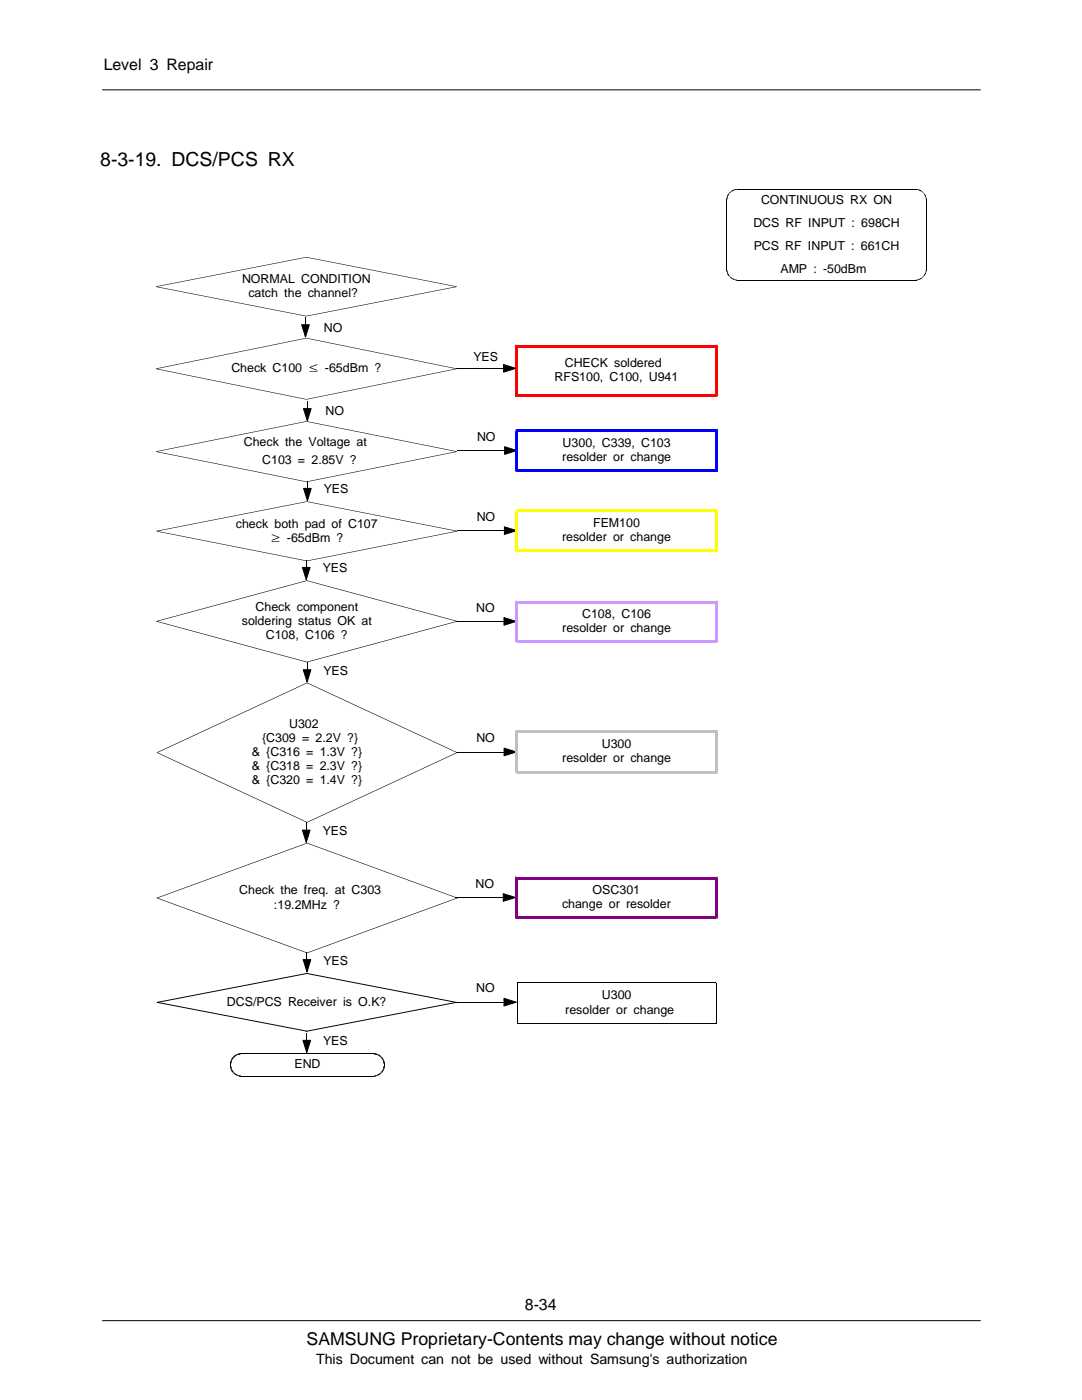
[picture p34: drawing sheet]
<svg xmlns="http://www.w3.org/2000/svg" width="216mm" height="279mm" viewBox="0 0 216 279" stroke-linecap="round" stroke-linejoin="round" font-family="sans-serif">
<defs><g id="words">
<text font-size="3.9" x="20" y="33.1">8-3-19. DCS/PCS RX</text>
<text font-size="3.5" x="61.2" y="268.5">SAMSUNG Proprietary-Contents may change without notice</text>
<g font-size="3.2">
<text x="20.7" y="14">Level 3 Repair</text>
<text x="104.7" y="261.5">8-34</text>
</g>
<text font-size="2.8" x="63.1" y="272.1">This Document can not be used without Samsung's authorization</text>
<g font-size="2.5">
<text x="151.8" y="40.6">CONTINUOUS RX ON</text>
<text x="150.3" y="45.2">DCS RF INPUT : 698CH</text>
<text x="150.4" y="49.8">PCS RF INPUT : 661CH</text>
<text x="48.3" y="56.5">NORMAL CONDITION</text>
<text x="49.6" y="59.3">catch the channel?</text>
<text x="155.7" y="54.4">AMP : -50dBm</text>
<text x="64.6" y="66.3">NO</text>
<text x="46.2" y="74.3">Check C100 ≤ -65dBm ?</text>
<text x="94.5" y="72.1">YES</text>
<text x="110.6" y="76.1">RFS100, C100, U941</text>
<text x="112.7" y="73.3">CHECK soldered</text>
<text x="65" y="82.7">NO</text>
<text x="48.6" y="89">Check the Voltage at</text>
<text x="95.2" y="88.1">NO</text>
<text x="112.3" y="89.2">U300, C339, C103</text>
<text x="52.3" y="92.6">C103 = 2.85V ?</text>
<text x="112.2" y="92">resolder or change</text>
<text x="64.6" y="98.5">YES</text>
<text x="47.1" y="105.3">check both pad of C107</text>
<text x="95.1" y="104">NO</text>
<text x="118.3" y="105.2">FEM100</text>
<text x="54" y="108.3">≥ -65dBm ?</text>
<text x="112.2" y="108">resolder or change</text>
<text x="64.4" y="114.2">YES</text>
<text x="48.3" y="124.7">soldering status OK at</text>
<text x="51" y="121.9">Check component</text>
<text x="95" y="122.1">NO</text>
<text x="116.2" y="123.3">C108, C106</text>
<text x="53" y="127.5">C108, C106 ?</text>
<text x="112.2" y="126.1">resolder or change</text>
<text x="64.6" y="134.7">YES</text>
<text x="52.3" y="148.1">{C309 = 2.2V ?}</text>
<text x="57.7" y="145.2">U302</text>
<text x="95.1" y="148.1">NO</text>
<text x="120.1" y="149.4">U300</text>
<text x="50.3" y="150.9">&amp; {C316 = 1.3V ?}</text>
<text x="50.3" y="153.7">&amp; {C318 = 2.3V ?}</text>
<text x="112.2" y="152.2">resolder or change</text>
<text x="50.3" y="156.5">&amp; {C320 = 1.4V ?}</text>
<text x="64.4" y="166.7">YES</text>
<text x="47.7" y="178.5">Check the freq. at C303</text>
<text x="94.9" y="177.2">NO</text>
<text x="118.3" y="178.4">OSC301</text>
<text x="54.7" y="181.3">:19.2MHz ?</text>
<text x="112.1" y="181.3">change or resolder</text>
<text x="64.5" y="192.5">YES</text>
<text x="45.3" y="200.7">DCS/PCS Receiver is O.K?</text>
<text x="95" y="198.1">NO</text>
<text x="112.8" y="202.3">resolder or change</text>
<text x="120.1" y="199.4">U300</text>
<text x="64.5" y="208.6">YES</text>
<text x="58.8" y="213.2">END</text>
</g>
</g></defs>
<path d="M20.4 263.6h175.2" fill="none" stroke="#000" stroke-width=".2"/>
<path d="M20.8 265.5h174.8v9h-174.8z" fill="#fff"/>
<path d="M20.4 17.9h175.2M60.2 64.8h1.5l-.7 2.5z" fill="none" stroke="#000" stroke-width=".2"/>
<g fill="#000">
<path d="M31.2 57.1v.2zM31.2 57.2l29.9 5.8v.1l-29.9-5.8zM61.1 51.3v.1zM31.2 57.1l29.9-5.8v.1l-29.9 5.9zM91.1 57.1v.2zM61.2 51.3l29.9 5.8v.2l-30-5.9zM31.2 73.5v.2zM31.2 73.6l29.9 6.1v.1l-29.9-6.1zM60.2 64.8h1.5l-.7 2.5zM61.1 67.4v.1zM61.1 79.7l.1 .1zM31.2 73.5l29.9-6.1v.1l-29.9 6.1z"/>
<path d="M61.1 79.7l30-6.1v.1l-29.9 6.1zM61.1 63l.1 .1zM61.1 63l30-5.8v.1l-29.9 5.8zM91.1 73.5v.2zM61.2 67.4l29.9 6.1v.1l-30-6.1z"/>
</g>
<path d="M60.9 63.3h.1v1.5h-.1z" fill="#000"/>
<g fill="#f00">
<path d="M142.9 68.8h.3v.3h-.6v.3h.3z" fill-rule="evenodd"/>
<path d="M142.6 78.6v.3h.6v.3h-.3v-.6z" fill-rule="evenodd"/>
<path d="M103.1 78.6h.3v.3h-.6v.3h.3z" fill-rule="evenodd"/>
<path d="M102.8 68.8h.3v.6h.3v-.3h-.6z" fill-rule="evenodd"/>
</g>
<g fill="#f00">
<path d="M142.6 69.1h.6v9.8h-.6z"/>
<path d="M103.1 78.6h39.8v.6h-39.8z"/>
<path d="M102.8 69.1h.6v9.8h-.6z"/>
<path d="M103.1 68.8h39.8v.6h-39.8z"/>
</g>
<g fill="#000">
<path d="M61.3 80h.1v1.6h-.1zM61.3 95.9h.1v1.6h-.1zM61 111.7h.2v1.5h-.2zM61.2 132.1h.1v1.6h-.1zM61 164.1h.2v1.6h-.2zM61.2 190h.1v1.5h-.1zM61.2 194.2l.1 .2zM45.9 212.3h.2v.5h-.2zM46 212.2v.2zM46.3 213.6v.2zM46.3 211.2v.2zM47 214.3v.2z"/>
<path d="M47 210.5v.2zM48 214.7v.2zM61.2 206.1h.1v1.5h-.1zM61.2 205.7l.1 .2zM74.7 210.2v.2zM75.6 210.5v.2zM75.6 214.3v.2zM76.3 211.2v.2zM76.3 213.6v.2zM76.6 212.3h.2v.5h-.2zM76.7 212.7v.2z"/>
</g>
<g fill="#000">
<path d="M100.5 72.7l2.4 .8-2.4 .8zM60.6 81.6h1.5l-.8 2.4zM60.6 97.5h1.5l-.8 2.4zM100.7 89.2l2.4 .7-2.4 .8zM60.3 113.2h1.6l-.8 2.5zM100.6 105.1l2.5 .8-2.5 .8zM60.5 133.7h1.5l-.7 2.4zM100.6 123.3l2.4 .7-2.4 .8zM100.6 149.3l2.4 .8-2.4 .7zM60.3 165.7h1.6l-.8 2.4zM100.4 178.4l2.5 .7-2.5 .8zM31.3 200l29.9-5.8 .1 .2-30 5.8z"/>
<path d="M60.5 191.5h1.5l-.7 2.5zM61.3 194.2l29.8 5.8v.2l-29.9-5.8zM91.1 199.9v.3zM31.3 200v.2zM45.9 212.8h.2zM45.9 212.3h.2zM45.9 212.2l.2 .1zM45.9 212.9h.2zM45.9 212.2h.2zM45.9 212.8l.2 .1zM46 212.1l.1 .1zM46 213h.1z"/>
<path d="M46 212.1h.1zM45.9 212.9l.2 .1zM46 212l.1 .1zM46 213.1h.2zM46 212h.2zM46 213l.2 .1zM46 211.9l.2 .1zM46 213.2h.2zM46 211.9h.2zM46 213.1l.2 .1zM46 211.8l.2 .1zM46 213.3h.2z"/>
<path d="M46 211.8h.2zM46 213.2l.2 .1zM46.1 211.7h.1v.1h-.2zM46.1 213.4l.1-.1zM46.1 211.6l.1 .1zM46.1 213.5l.2-.1zM46.1 211.6h.2zM46.1 213.4h.2zM46.1 211.5l.2 .1zM46.1 213.6l.2-.1zM46.1 213.5h.2zM46.2 211.4l.2 .1-.1 .1-.2-.1z"/>
<path d="M46.2 213.7l.2-.1zM46.2 211.4l.2 .1zM46.1 213.6h.3zM46.2 211.3l.2 .2zM46.2 211.3l.2 .1zM46.2 213.7h.2zM46.2 213.8l.2-.1zM46.3 211.2l.1 .2zM46.3 213.8l.2-.1zM46.3 211.2l.2 .1zM46.2 213.8l.3-.1zM46.4 211.1l.1 .2z"/>
<path d="M46.4 213.9l.1-.1zM46.4 211.1l.1 .1zM46.3 213.8h.2zM46.4 211l.1 .2zM46.4 214l.2-.1zM46.4 211l.2 .1zM46.4 213.9h.2zM46.5 210.9l.1 .2zM46.5 214.1l.2-.1zM46.5 210.9l.2 .2zM46.6 213.9l-.1 .2zM46.5 210.9l.2 .1z"/>
<path d="M46.6 214.2l.1-.2zM46.6 210.9l.1 .1zM46.5 214.1h.2zM46.6 210.9h.2zM46.6 210.8l.2 .1zM46.7 214l-.1 .2zM46.8 214.1l-.2 .1zM46.7 210.8l.1 .1zM46.8 214.2l-.1 .1zM46.7 210.7l.1 .2zM46.8 214.1l-.1 .2zM46.7 210.7l.2 .1z"/>
<path d="M46.9 214.2l-.1 .2zM46.8 210.7l.1 .1zM46.8 214.2v.2zM46.8 210.7l.2 .1zM47 214.3l-.1 .2zM46.9 210.6l.1 .2zM46.9 214.2v.2zM46.9 210.6l.2 .1zM47.1 214.3l-.1 .2zM47 210.5l.1 .2zM47 214.3v.2zM47 210.5l.2 .2z"/>
<path d="M47.1 210.5l.1 .2zM47.1 214.3v.2zM47.2 214.4l-.1 .2zM47.1 210.5l.1-.1 .1 .2-.1 .1zM47.3 214.4l-.1 .2zM47.2 210.4l.1 .2zM47.2 214.4v.2zM47.3 214.5v.2zM47.3 210.4v.2zM47.3 214.4v.3zM47.3 210.4l.1 .1zM47.4 214.5l-.1 .2z"/>
<path d="M47.4 210.4l.1-.1v.2h-.1zM47.5 214.5v.2zM47.5 210.3v.2zM47.4 214.5l.1 .2zM47.5 210.3l.1 .2zM47.6 214.6v.2zM47.6 210.3v.2zM47.5 214.5l.1 .3zM47.6 210.3l.1 .2zM47.7 214.6v.2zM47.7 210.3v.2zM47.6 214.6l.1 .2z"/>
<path d="M47.7 210.3l.1 .1zM47.8 214.6v.2zM47.8 210.2v.2zM47.7 214.6l.1 .2zM47.8 210.2l.1 .2zM47.9 214.7v.1zM47.9 210.2v.2zM47.8 214.6l.1 .2zM47.9 210.2l.1 .2zM48 210.2v.2zM47.9 214.7l.1 .2zM48 214.7v.2z"/>
<path d="M60.5 207.6h1.5l-.8 2.5zM31.3 199.9l30 5.8-.1 .2-29.9-5.8zM74.7 210.2v.2zM74.7 214.7v.2zM74.7 210.2l.1 .2zM74.8 210.2v.2zM74.8 214.7v.1zM74.8 210.2l.1 .2zM74.7 214.7l.1 .1zM74.9 210.2v.2zM74.9 214.6v.2zM74.9 210.2l.1 .3z"/>
<path d="M74.8 214.7l.1 .1zM75 210.3v.2zM75 214.6v.2zM75 210.3l.1 .2zM74.9 214.6l.1 .2zM75.1 210.3v.2zM75.1 214.6v.2zM75.1 210.3l.1 .2zM75 214.6h.1v.2h-.1zM75.2 210.3l-.1 .2zM75.1 214.5l.1 .2zM75.2 210.3v.2z"/>
<path d="M75.1 214.6l.1 .1zM75.3 210.4l-.1 .1zM75.1 214.5h.1l.1 .2h-.1zM75.2 214.5l.1 .2zM75.3 210.4v.2zM75.4 210.4l-.1 .2zM75.3 214.5l.1 .2zM75.4 210.4v.2zM75.2 214.5l.2 .2zM75.4 214.4l.1 .2zM75.5 210.4v.3zM75.5 210.4l-.1 .2z"/>
<path d="M75.3 214.5l.2 .1zM75.6 210.5l-.1 .2zM75.4 214.4h.1l.1 .2h-.1zM75.5 214.4l.1 .2zM75.6 210.5v.2zM75.7 210.5l-.1 .2zM75.6 214.3l.1 .2zM75.7 210.5v.3zM75.5 214.4l.2 .1zM75.8 210.6l-.1 .2zM75.7 214.3l.1 .2zM75.8 210.6v.2z"/>
<path d="M75.6 214.3l.2 .2zM75.9 210.7l-.1 .1zM75.8 214.2l.1 .2zM75.9 210.7l-.1 .2zM75.7 214.3l.2 .1zM75.8 214.2l.1 .1zM75.8 214.2l.2 .1zM76 210.7l-.1 .2zM75.9 214.1l.1 .1zM76 210.8v.2zM76 210.8l-.1 .1zM75.8 214.2h.2z"/>
<path d="M76.1 210.9l-.1 .1zM75.9 214.1l.2 .1zM76 214l.1 .2zM76.1 210.9l-.1 .2zM76 211.1l.2-.2zM76 214l.2 .1zM76 211.1l.2-.1zM76.1 211.1l.1-.1zM76.1 213.9l.1 .1zM76.1 211.1h.2zM76 214h.2zM76.2 211.2l.1-.1z"/>
<path d="M76.2 213.8l.1 .1zM76.2 211.2h.2zM76.2 213.8v.2zM76.2 211.3l.2-.1zM76.2 213.7l.1 .2zM76.2 213.7l.2 .1zM76.2 211.3h.2zM76.3 213.7l.1 .1zM76.3 211.4h.2zM76.3 211.4l.1-.1zM76.3 211.5l.2-.1zM76.3 213.6l.1 .2z"/>
<path d="M76.3 213.6l.2 .1zM76.3 211.5h.2zM76.3 211.6l.2-.1zM76.4 213.5l.1 .1zM76.4 211.6h.2zM76.4 213.5l.1 .2zM76.4 213.4l.2 .1zM76.4 213.4l.1 .2zM76.4 211.7l.2-.1zM76.4 213.3l.2 .1zM76.4 211.7l.3 .1zM76.4 213.3l.2 .1v.1l-.2-.1z"/>
<path d="M76.5 211.8h.2zM76.5 213.3h.2zM76.5 211.8l.2 .1zM76.5 213.2l.1 .2zM76.5 211.9h.2zM76.5 213.2h.2zM76.5 211.9l.2 .1zM76.5 213.2l.2 .1zM76.5 212h.2zM76.5 213.1h.2zM76.5 212l.2 .1zM76.5 213.1l.2 .1z"/>
<path d="M76.5 212.1h.2zM76.5 213h.2zM76.5 212.1l.3 .1zM76.5 213l.2 .1zM76.6 212.2h.2zM76.6 212.9h.2zM76.6 212.2l.2 .1zM76.6 212.9l.1 .1zM76.6 212.3h.2zM76.6 212.8h.2zM76.6 212.8l.2 .1zM61.2 205.7l29.9-5.8v.2l-29.8 5.8z"/>
<path d="M100.6 199.2l2.4 .8-2.4 .8z"/>
<path d="M103.1 196.1l.2 .2z" fill-rule="evenodd"/>
<path d="M142.8 196.2l.2-.1-.1 .2z" fill-rule="evenodd"/>
<path d="M103.2 204.1l.1 .1-.2 .1z" fill-rule="evenodd"/>
<path d="M142.8 204.1l.2 .2z" fill-rule="evenodd"/>
</g>
<g fill="none" stroke="#000" stroke-width=".2">
<path d="M91 73.5h9.5M100.5 72.7l2.4 .8-2.4 .8zM60.6 81.6h1.5l-.8 2.4zM60.6 97.5h1.5l-.8 2.4zM91.2 89.9h9.5M100.7 89.2l2.4 .7-2.4 .8zM60.3 113.2h1.6l-.8 2.5zM91.1 105.9h9.5M100.6 105.1l2.5 .8-2.5 .8zM60.5 133.7h1.5l-.7 2.4zM91.1 124h9.5M100.6 123.3l2.4 .7-2.4 .8z"/>
<path d="M91.1 150.1h9.5M100.6 149.3l2.4 .8-2.4 .7zM60.3 165.7h1.6l-.8 2.4zM90.9 179.1h9.5M100.4 178.4l2.5 .7-2.5 .8zM60.5 191.5h1.5l-.7 2.5zM100.6 199.2l2.4 .8-2.4 .8zM142.9 196.2v8M142.9 196.2h-39.7v8h39.7M48 214.8h26.7M48 210.3h26.7M60.5 207.6h1.5l-.8 2.5z"/>
<path d="M91.1 200h9.5"/>
</g>
<g fill="#ff0">
<path d="M142.9 101.7h.3v.3h-.6v.3h.3z" fill-rule="evenodd"/>
<path d="M142.6 109.6v.3h.6v.3h-.3v-.6z" fill-rule="evenodd"/>
<path d="M103.1 109.6h.3v.3h-.6v.3h.3z" fill-rule="evenodd"/>
<path d="M102.8 101.7h.3v.6h.3v-.3h-.6z" fill-rule="evenodd"/>
</g>
<g fill="#ff0">
<path d="M142.6 102h.6v7.9h-.6z"/>
<path d="M103.1 109.6h39.8v.6h-39.8z"/>
<path d="M102.8 102h.6v7.9h-.6z"/>
<path d="M103.1 101.7h39.8v.6h-39.8z"/>
</g>
<path d="M31.3 105.9v.2zM31.3 106l29.9 5.9v.1l-29.9-5.9zM61.2 100.1v.1zM61.2 111.9l.1 .1zM31.3 105.9l29.9-5.8v.1l-29.9 5.8zM61.2 111.9l30-5.9v.1l-29.9 5.9zM91.2 105.9v.2zM61.3 100.1l29.9 5.8v.1l-30-5.8z" fill="#000"/>
<g fill="#800080">
<path d="M142.9 174.9h.3v.3h-.6v.3h.3z" fill-rule="evenodd"/>
<path d="M142.6 182.8v.3h.6v.3h-.3v-.6z" fill-rule="evenodd"/>
<path d="M103.1 182.8v.6h-.3v-.3h.6v-.3z" fill-rule="evenodd"/>
<path d="M102.8 174.9h.3v.6h.3v-.3h-.6z" fill-rule="evenodd"/>
</g>
<g fill="#800080">
<path d="M142.6 175.2h.6v7.9h-.6z"/>
<path d="M103.1 182.8h39.8v.6h-39.8z"/>
<path d="M102.8 175.2h.6v7.9h-.6z"/>
<path d="M103.1 174.9h39.8v.6h-39.8z"/>
</g>
<g fill="#000">
<path d="M31.4 179.2l29.9 10.9v.1l-30-10.9zM61.3 168.2v.1zM31.3 179.2l30-11v.1l-29.9 11zM61.3 168.2l29.9 11v.1l-29.9-11zM61.3 190.1l29.9-10.9v.1l-29.9 10.9zM61.3 190.1v.1z"/>
<path d="M31.2 179.2h.3z" fill-rule="evenodd"/>
<path d="M91.1 179.2h.3z" fill-rule="evenodd"/>
</g>
<g fill="#c0c0c0">
<path d="M142.9 145.7h.3v.3h-.6v.3h.3z" fill-rule="evenodd"/>
<path d="M142.6 153.8v.3h.6v.3h-.3v-.6z" fill-rule="evenodd"/>
<path d="M103.1 153.8h.3v.3h-.6v.3h.3z" fill-rule="evenodd"/>
<path d="M102.8 145.7v.3h.6v.3h-.3v-.6z" fill-rule="evenodd"/>
</g>
<g fill="#c0c0c0">
<path d="M142.6 146h.6v8.1h-.6z"/>
<path d="M103.1 153.8h39.8v.6h-39.8z"/>
<path d="M102.8 146h.6v8.1h-.6z"/>
<path d="M103.1 145.7h39.8v.6h-39.8z"/>
</g>
<g fill="#cc9aff">
<path d="M142.9 119.8h.3v.3h-.6v.3h.3z" fill-rule="evenodd"/>
<path d="M142.6 127.6v.3h.6v.3h-.3v-.6z" fill-rule="evenodd"/>
<path d="M102.8 127.9h.6v-.3h-.3v.6h-.3z" fill-rule="evenodd"/>
<path d="M102.8 119.8h.3v.6h.3v-.3h-.6z" fill-rule="evenodd"/>
</g>
<g fill="#cc9aff">
<path d="M142.6 120.1h.6v7.8h-.6z"/>
<path d="M103.1 127.6h39.8v.6h-39.8z"/>
<path d="M102.8 120.1h.6v7.8h-.6z"/>
<path d="M103.1 119.8h39.8v.6h-39.8z"/>
</g>
<g fill="#00f">
<path d="M143 85.7h.3v.3h-.6v.3h.3z" fill-rule="evenodd"/>
<path d="M142.7 93.6v.3h.6v.3h-.3v-.6z" fill-rule="evenodd"/>
<path d="M102.8 93.9h.6v-.3h-.3v.6h-.3z" fill-rule="evenodd"/>
<path d="M102.8 85.7v.3h.6v.3h-.3v-.6z" fill-rule="evenodd"/>
</g>
<g fill="#00f">
<path d="M142.7 86h.6v7.9h-.6z"/>
<path d="M103.1 93.6h39.9v.6h-39.9z"/>
<path d="M102.8 86h.6v7.9h-.6z"/>
<path d="M103.1 85.7h39.9v.6h-39.9z"/>
</g>
<g fill="#000">
<path d="M145 39.8h.1zM145 39.6l.1 .2zM145 39.6l.1 .1zM145 39.6h.1zM145 39.5l.1 .1zM145 39.5h.1zM145.1 39.3v.2zM145.1 39.3l.1 .1zM145.1 39.2l.1 .1zM145.1 39.1l.1 .2zM145.1 39.1l.1 .1zM145.2 39.1v.1z"/>
<path d="M145.2 39.1h.1zM145.2 39l.1 .1zM145.2 39h.1zM145.2 38.9l.1 .1zM145.2 38.9h.2zM145.3 38.8l.1 .1zM145.3 38.8h.1zM145.4 38.7v.1zM145.4 38.6v.2zM145.4 38.6l.1 .1zM145.4 38.6h.2zM145.5 38.5l.1 .1z"/>
<path d="M145.5 38.5h.1zM145.6 38.5h.1zM145.6 38.4h.2zM145.7 38.3h.1zM145.8 38.2v.1zM145.8 38.2h.1zM145.9 38.2v.1zM145.9 38.2h.1zM145.9 38.1l.1 .1zM145.9 38.1h.2zM146 38.1l.1 .1zM146 38.1h.2z"/>
<path d="M146.1 38l.1 .1zM146.1 38l.2 .1zM146.2 38l.1 .1zM146.2 38h.1zM146.3 37.9v.1zM146.3 37.9l.1 .1zM146.4 37.9v.1zM146.4 37.9l.1 .1zM146.5 37.8v.2zM146.5 37.8l.1 .1zM146.6 37.8v.1zM146.6 37.8l.1 .1z"/>
<path d="M146.7 37.8v.1zM146.7 37.8l.1 .1zM146.8 37.8v.1zM146.8 37.8h.1zM146.9 37.7v.1zM146.9 37.7l.1 .1zM147 37.7v.1zM182.8 37.7v.1zM182.8 37.7l.1 .1zM182.9 37.7v.1zM182.9 37.7l.1 .2zM183 37.8v.1z"/>
<path d="M183 37.8l.1 .1zM183.2 37.8l-.1 .1zM183.2 37.8v.1zM183.3 37.8v.2zM183.4 37.8l-.1 .2zM183.4 37.8v.2zM183.5 37.9l-.1 .1zM183.5 37.9v.1zM183.6 37.9l-.1 .1zM183.6 37.9v.2zM183.6 38v.1zM183.6 38l.1 .1z"/>
<path d="M183.7 38v.1zM183.7 38l.1 .2zM183.8 38.1v.1zM183.9 38.1v.1zM183.9 38.1v.2zM184 38.2l-.1 .1zM184 38.2v.1zM184.1 38.2l-.1 .1zM184 38.3h.2zM184.1 38.3l.1 .2zM184.1 38.3v.1zM184.2 38.4l-.1 .1z"/>
<path d="M184.2 38.4v.1zM184.2 38.5h.2zM184.3 38.5v.2zM184.3 38.7h.2zM184.4 38.7h.1zM184.4 38.7l.1 .1zM184.4 38.8h.1zM184.4 38.8l.2 .1zM184.5 38.9h.1zM184.5 38.9l.1 .1zM184.5 39h.1zM184.5 39l.2 .1z"/>
<path d="M184.6 39.1h.1zM184.6 39.2l.1-.1zM184.6 39.2h.2zM184.7 39.3l.1-.1zM184.7 39.3h.1zM184.7 39.4l.1-.1zM184.7 39.4h.1zM184.7 39.5l.1-.1zM184.7 39.5l.1 .1zM184.7 39.6h.1zM184.7 39.6h.2zM184.8 39.7l.1-.1z"/>
<path d="M184.8 39.7l.1 .1zM184.8 39.8h.1zM145 53.9h.1zM145 54h.1zM145 53.9l.1 .1zM145 54.1h.1zM145 54l.1 .1zM145 54.2h.1zM145 54.1l.1 .1zM145.1 54.3h.1zM145 54.2l.2 .1zM145.1 54.4h.1z"/>
<path d="M145.1 54.3l.1 .1zM145.1 54.5h.1zM145.1 54.4l.1 .1zM145.2 54.6h.1zM145.1 54.5l.2 .1zM145.2 54.7h.1zM145.2 54.6l.1 .1zM145.2 54.8h.2zM145.2 54.7l.2 .1zM145.3 54.9l.1-.1zM145.4 55v-.1zM145.3 54.9h.1z"/>
<path d="M145.4 55.1l.1-.1zM145.4 55h.1zM145.4 55.1h.2zM145.5 55.1h.1zM145.5 55.2l.1-.1zM145.5 55.2h.2zM145.6 55.3l.1-.1zM145.7 55.2v.2zM145.8 55.3v.1zM145.9 55.4v.1zM145.8 55.4l.1 .1zM146 55.5l-.1 .1z"/>
<path d="M145.9 55.4v.2zM146.1 55.5l-.1 .1zM146 55.5v.1zM146.2 55.6l-.1 .1zM146.1 55.5v.2zM146.3 55.6l-.1 .1zM146.2 55.6v.1zM146.3 55.6v.2zM146.4 55.7v.1zM146.3 55.6l.1 .2zM146.4 55.7l.1 .1zM146.5 55.7v.1z"/>
<path d="M146.6 55.8v.1zM146.5 55.7l.1 .2zM146.6 55.8l.1 .1zM146.7 55.8v.1zM146.8 55.8v.1zM146.7 55.8l.1 .1zM146.9 55.8v.1zM146.8 55.8l.1 .1zM147 55.9v.1zM146.9 55.8l.1 .2zM182.8 55.9v.1zM182.9 55.8v.1z"/>
<path d="M182.8 55.9h.1zM183 55.8v.1zM182.9 55.8l.1 .1zM183 55.8l.2 .1zM183.1 55.8l.1 .1zM183.2 55.8l.1 .1zM183.1 55.8l.2 .1zM183.2 55.8h.1zM183.3 55.7l.1 .1zM183.4 55.7l.1 .1zM183.3 55.7l.2 .1zM183.5 55.6l.1 .2z"/>
<path d="M183.4 55.7l.2 .1zM183.6 55.6v.1zM183.5 55.6l.1 .1zM183.7 55.6v.1zM183.6 55.6l.1 .1zM183.8 55.5v.1zM183.7 55.6h.1zM183.9 55.5v.1zM183.8 55.5l.1 .1zM183.9 55.4l.1 .1zM183.8 55.5h.2zM184 55.4h.1z"/>
<path d="M183.9 55.4h.2zM184.1 55.3v.1zM184.1 55.3h.1zM184.1 55.2l.1 .1zM184.2 55.1l.1 .1zM184.2 55.1v.2zM184.2 55.1h.1zM184.3 55.1h.1zM184.3 55l.1 .1zM184.4 54.9l.1 .1zM184.4 54.9v.2zM184.4 54.8l.1 .1z"/>
<path d="M184.4 54.8l.1 .2zM184.5 54.8h.1zM184.5 54.7v.2zM184.5 54.7h.1zM184.5 54.7l.1 .1zM184.6 54.6h.1zM184.6 54.6v.1zM184.6 54.5h.1zM184.6 54.5l.1 .1zM184.7 54.4h.1zM184.7 54.4v.1zM184.7 54.3l.1 .1z"/>
<path d="M184.7 54.2l.1 .1zM184.7 54.2l.1 .2zM184.7 54.1h.1zM184.7 54.1l.1 .1zM184.8 54h.1zM184.8 54v.1zM184.8 53.9h.1zM184.8 53.9l.1 .1zM31.2 90.1v.1zM31.2 90.1l30 6-.1 .1-29.9-6zM61.1 84.1l.1 .1zM61.2 96.1v.1z"/>
<path d="M31.2 90.1l29.9-6 .1 .1-30 6zM61.2 96.1l29.9-6v.1l-29.9 6zM91.1 90.1v.1zM61.2 84.1l29.9 6v.1l-29.9-6zM61.2 115.8l.1 .1zM31.3 123.9l29.9-8.1 .1 .1-30 8.1zM31.3 124l30 8.1-.1 .1-29.9-8.1zM61.2 132.1l30-8.1v.1l-29.9 8.1zM61.2 132.1l.1 .1zM61.3 136.2v.1zM31.3 150.1l30-13.9v.1l-29.9 13.9zM61.3 115.8l29.9 8.1v.1l-30-8.1z"/>
<path d="M31.4 150.2l29.9 13.9v.1l-30-13.9zM61.3 136.2l29.9 13.9v.1l-29.9-13.9zM61.3 164.1l29.9-13.9v.1l-29.9 13.9zM61.3 164.1v.1z"/>
<path d="M31 124h.5z" fill-rule="evenodd"/>
<path d="M91 124h.4z" fill-rule="evenodd"/>
<path d="M31.2 150.2h.3z" fill-rule="evenodd"/>
<path d="M91.1 150.2h.2z" fill-rule="evenodd"/>
</g>
<path d="M145 39.7v.1zM145.3 38.8v.1zM146 38.1v.1zM182.8 37.7v.1zM183.8 38.1v.1zM184.5 38.8v.1zM145.3 54.8v.1zM146 55.5v.1zM147 55.9v.1zM183.8 55.5v.1zM184.5 54.8v.1zM184.8 53.9v.1z" fill="#000"/>
<path d="M145 39.8v14.1M147 37.8h35.8M184.8 39.8v14.1M147 55.9h35.8" fill="none" stroke="#000" stroke-width=".2"/>
<use href="#words"/>
</svg>
